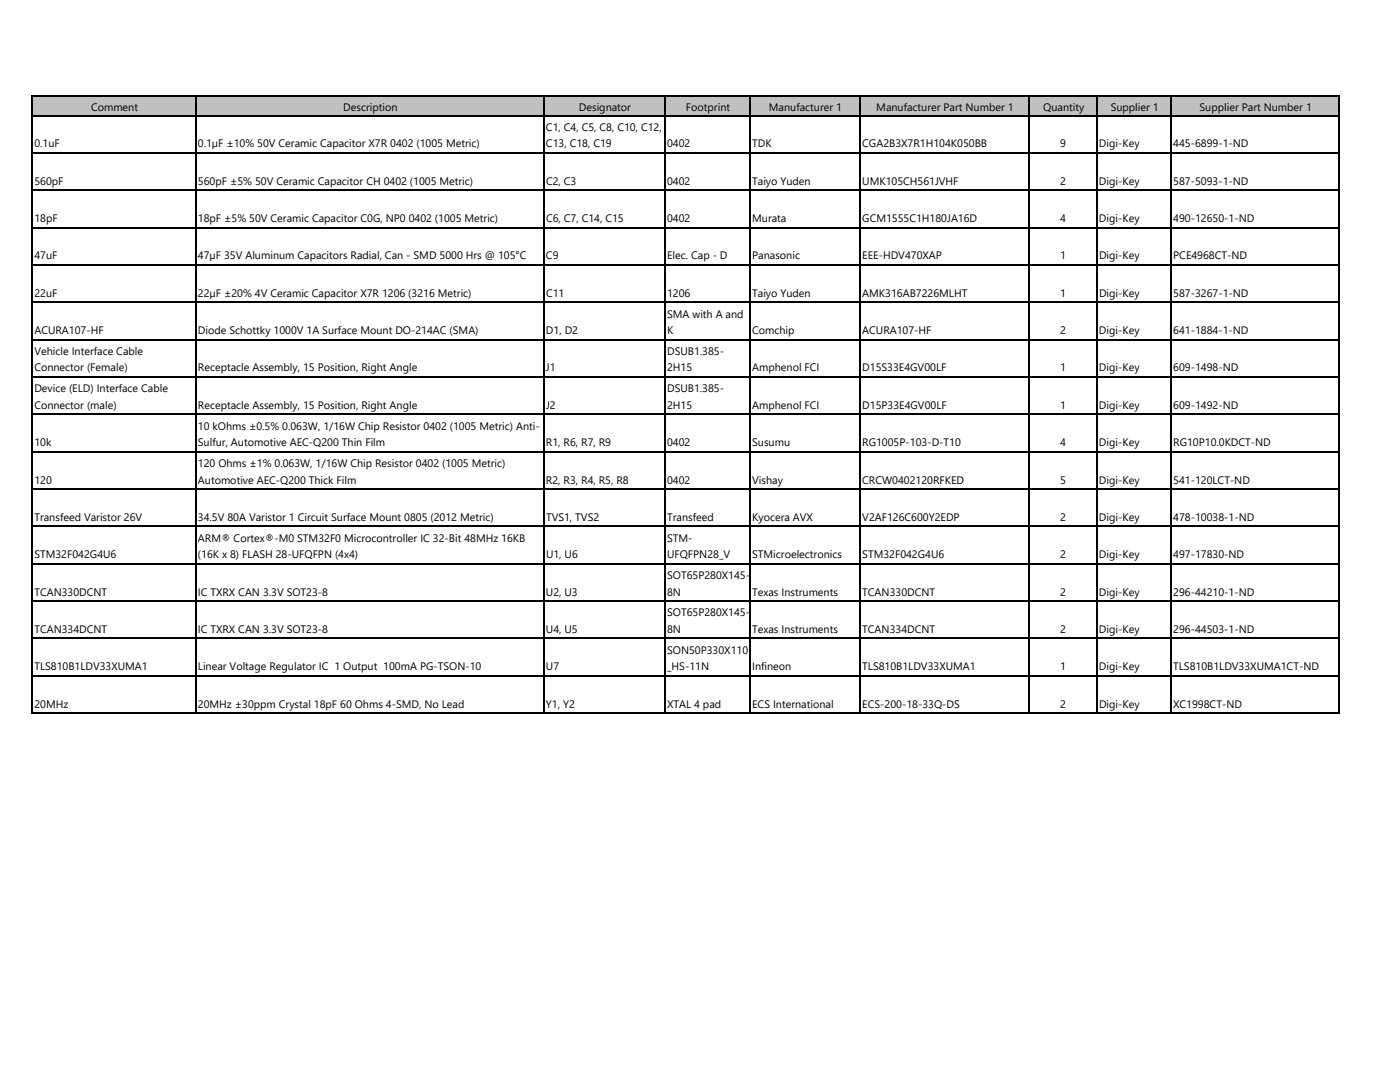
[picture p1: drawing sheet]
<svg xmlns="http://www.w3.org/2000/svg" width="279mm" height="216mm" viewBox="0 0 279 216" stroke-linecap="round" stroke-linejoin="round" font-family="sans-serif">
<defs><g id="words">
<g font-size="2.2">
<text x="18.2" y="22.1">Comment</text>
<text x="68.5" y="22.1">Description</text>
<text x="115.5" y="22.1">Designator</text>
<text x="136.9" y="22.1">Footprint</text>
<text x="153.5" y="22.1">Manufacturer 1</text>
<text x="174.9" y="22.1">Manufacturer Part Number 1</text>
<text x="208.2" y="22.1">Quantity</text>
<text x="221.7" y="22.1">Supplier 1</text>
<text x="239.4" y="22.1">Supplier Part Number 1</text>
<text x="6.9" y="29.4">0.1uF</text>
<text x="39.5" y="29.4">0.1µF ±10% 50V Ceramic Capacitor X7R 0402 (1005 Metric)</text>
<text x="109" y="26.1">C1, C4, C5, C8, C10, C12,</text>
<text x="109" y="29.4">C13, C18, C19</text>
<text x="133.1" y="29.4">0402</text>
<text x="150.1" y="29.4">TDK</text>
<text x="172.1" y="29.4">CGA2B3X7R1H104K050BB</text>
<text x="211.6" y="29.4">9</text>
<text x="219.3" y="29.4">Digi-Key</text>
<text x="234.1" y="29.4">445-6899-1-ND</text>
<text x="6.9" y="36.9">560pF</text>
<text x="39.5" y="36.9">560pF ±5% 50V Ceramic Capacitor CH 0402 (1005 Metric)</text>
<text x="109" y="36.9">C2, C3</text>
<text x="133.1" y="36.9">0402</text>
<text x="150.1" y="36.9">Taiyo Yuden</text>
<text x="172.1" y="36.9">UMK105CH561JVHF</text>
<text x="211.6" y="36.9">2</text>
<text x="219.3" y="36.9">Digi-Key</text>
<text x="234.1" y="36.9">587-5093-1-ND</text>
<text x="6.9" y="44.3">18pF</text>
<text x="39.5" y="44.3">18pF ±5% 50V Ceramic Capacitor C0G, NP0 0402 (1005 Metric)</text>
<text x="109" y="44.3">C6, C7, C14, C15</text>
<text x="133.1" y="44.3">0402</text>
<text x="150.1" y="44.3">Murata</text>
<text x="172.1" y="44.3">GCM1555C1H180JA16D</text>
<text x="211.6" y="44.3">4</text>
<text x="219.3" y="44.3">Digi-Key</text>
<text x="234.1" y="44.3">490-12650-1-ND</text>
<text x="6.9" y="51.8">47uF</text>
<text x="39.5" y="51.8">47µF 35V Aluminum Capacitors Radial, Can - SMD 5000 Hrs @ 105°C</text>
<text x="109" y="51.8">C9</text>
<text x="133.1" y="51.8">Elec. Cap - D</text>
<text x="150.1" y="51.8">Panasonic</text>
<text x="172.1" y="51.8">EEE-HDV470XAP</text>
<text x="211.6" y="51.8">1</text>
<text x="219.3" y="51.8">Digi-Key</text>
<text x="234.1" y="51.8">PCE4968CT-ND</text>
<text x="6.9" y="59.2">22uF</text>
<text x="39.5" y="59.2">22µF ±20% 4V Ceramic Capacitor X7R 1206 (3216 Metric)</text>
<text x="109" y="59.2">C11</text>
<text x="133.1" y="59.2">1206</text>
<text x="150.1" y="59.2">Taiyo Yuden</text>
<text x="172.1" y="59.2">AMK316AB7226MLHT</text>
<text x="211.6" y="59.2">1</text>
<text x="219.3" y="59.2">Digi-Key</text>
<text x="234.1" y="59.2">587-3267-1-ND</text>
<text x="133.1" y="63.4">SMA with A and</text>
<text x="6.9" y="66.7">ACURA107-HF</text>
<text x="6.9" y="70.8">Vehicle Interface Cable</text>
<text x="39.5" y="66.7">Diode Schottky 1000V 1A Surface Mount DO-214AC (SMA)</text>
<text x="109" y="66.7">D1, D2</text>
<text x="133.1" y="66.7">K</text>
<text x="133.1" y="70.8">DSUB1.385-</text>
<text x="150.1" y="66.7">Comchip</text>
<text x="172.1" y="66.7">ACURA107-HF</text>
<text x="211.6" y="66.7">2</text>
<text x="219.3" y="66.7">Digi-Key</text>
<text x="234.1" y="66.7">641-1884-1-ND</text>
<text x="6.9" y="74.1">Connector (Female)</text>
<text x="39.5" y="74.1">Receptacle Assembly, 15 Position, Right Angle</text>
<text x="109" y="74.1">J1</text>
<text x="133.1" y="74.1">2H15</text>
<text x="150.1" y="74.1">Amphenol FCI</text>
<text x="172.1" y="74.1">D15S33E4GV00LF</text>
<text x="211.6" y="74.1">1</text>
<text x="219.3" y="74.1">Digi-Key</text>
<text x="234.1" y="74.1">609-1498-ND</text>
<text x="6.9" y="78.3">Device (ELD) Interface Cable</text>
<text x="6.9" y="81.6">Connector (male)</text>
<text x="39.5" y="81.6">Receptacle Assembly, 15 Position, Right Angle</text>
<text x="109" y="81.6">J2</text>
<text x="133.1" y="78.3">DSUB1.385-</text>
<text x="133.1" y="81.6">2H15</text>
<text x="150.1" y="81.6">Amphenol FCI</text>
<text x="172.1" y="81.6">D15P33E4GV00LF</text>
<text x="211.6" y="81.6">1</text>
<text x="219.3" y="81.6">Digi-Key</text>
<text x="234.1" y="81.6">609-1492-ND</text>
<text x="6.9" y="89">10k</text>
<text x="39.5" y="89">Sulfur, Automotive AEC-Q200 Thin Film</text>
<text x="39.5" y="85.7">10 kOhms ±0.5% 0.063W, 1/16W Chip Resistor 0402 (1005 Metric) Anti-</text>
<text x="109" y="89">R1, R6, R7, R9</text>
<text x="133.1" y="89">0402</text>
<text x="150.1" y="89">Susumu</text>
<text x="172.1" y="89">RG1005P-103-D-T10</text>
<text x="211.6" y="89">4</text>
<text x="219.3" y="89">Digi-Key</text>
<text x="234.1" y="89">RG10P10.0KDCT-ND</text>
<text x="39.5" y="93.2">120 Ohms ±1% 0.063W, 1/16W Chip Resistor 0402 (1005 Metric)</text>
<text x="6.9" y="96.5">120</text>
<text x="39.5" y="96.5">Automotive AEC-Q200 Thick Film</text>
<text x="109" y="96.5">R2, R3, R4, R5, R8</text>
<text x="133.1" y="96.5">0402</text>
<text x="150.1" y="96.5">Vishay</text>
<text x="172.1" y="96.5">CRCW0402120RFKED</text>
<text x="211.6" y="96.5">5</text>
<text x="219.3" y="96.5">Digi-Key</text>
<text x="234.1" y="96.5">541-120LCT-ND</text>
<text x="6.9" y="103.9">Transfeed Varistor 26V</text>
<text x="39.5" y="103.9">34.5V 80A Varistor 1 Circuit Surface Mount 0805 (2012 Metric)</text>
<text x="109" y="103.9">TVS1, TVS2</text>
<text x="133.1" y="103.9">Transfeed</text>
<text x="150.1" y="103.9">Kyocera AVX</text>
<text x="172.1" y="103.9">V2AF126C600Y2EDP</text>
<text x="211.6" y="103.9">2</text>
<text x="219.3" y="103.9">Digi-Key</text>
<text x="234.1" y="103.9">478-10038-1-ND</text>
<text x="6.9" y="111.4">STM32F042G4U6</text>
<text x="39.5" y="108.1">ARM® Cortex®-M0 STM32F0 Microcontroller IC 32-Bit 48MHz 16KB</text>
<text x="39.5" y="111.4">(16K x 8) FLASH 28-UFQFPN (4x4)</text>
<text x="109" y="111.4">U1, U6</text>
<text x="133.1" y="108.1">STM-</text>
<text x="133.1" y="111.4">UFQFPN28_V</text>
<text x="150.1" y="111.4">STMicroelectronics</text>
<text x="172.1" y="111.4">STM32F042G4U6</text>
<text x="211.6" y="111.4">2</text>
<text x="219.3" y="111.4">Digi-Key</text>
<text x="234.1" y="111.4">497-17830-ND</text>
<text x="6.9" y="118.8">TCAN330DCNT</text>
<text x="39.5" y="118.8">IC TXRX CAN 3.3V SOT23-8</text>
<text x="109" y="118.8">U2, U3</text>
<text x="133.1" y="115.5">SOT65P280X145-</text>
<text x="133.1" y="118.8">8N</text>
<text x="150.1" y="118.8">Texas Instruments</text>
<text x="172.1" y="118.8">TCAN330DCNT</text>
<text x="211.6" y="118.8">2</text>
<text x="219.3" y="118.8">Digi-Key</text>
<text x="234.1" y="118.8">296-44210-1-ND</text>
<text x="133.1" y="123">SOT65P280X145-</text>
<text x="6.9" y="126.3">TCAN334DCNT</text>
<text x="39.5" y="126.3">IC TXRX CAN 3.3V SOT23-8</text>
<text x="109" y="126.3">U4, U5</text>
<text x="133.1" y="126.3">8N</text>
<text x="133.1" y="130.4">SON50P330X110</text>
<text x="150.1" y="126.3">Texas Instruments</text>
<text x="172.1" y="126.3">TCAN334DCNT</text>
<text x="211.6" y="126.3">2</text>
<text x="219.3" y="126.3">Digi-Key</text>
<text x="234.1" y="126.3">296-44503-1-ND</text>
<text x="6.9" y="133.7">TLS810B1LDV33XUMA1</text>
<text x="39.5" y="133.7">Linear Voltage Regulator IC 1 Output 100mA PG-TSON-10</text>
<text x="109" y="133.7">U7</text>
<text x="133.1" y="133.7">_HS-11N</text>
<text x="150.1" y="133.7">Infineon</text>
<text x="172.1" y="133.7">TLS810B1LDV33XUMA1</text>
<text x="211.6" y="133.7">1</text>
<text x="219.3" y="133.7">Digi-Key</text>
<text x="234.1" y="133.7">TLS810B1LDV33XUMA1CT-ND</text>
<text x="6.9" y="141.2">20MHz</text>
<text x="39.5" y="141.2">20MHz ±30ppm Crystal 18pF 60 Ohms 4-SMD, No Lead</text>
<text x="109" y="141.2">Y1, Y2</text>
<text x="133.1" y="141.2">XTAL 4 pad</text>
<text x="150.1" y="141.2">ECS International</text>
<text x="172.1" y="141.2">ECS-200-18-33Q-DS</text>
<text x="211.6" y="141.2">2</text>
<text x="219.3" y="141.2">Digi-Key</text>
<text x="234.1" y="141.2">XC1998CT-ND</text>
</g>
</g></defs>
<path d="M6.6 19.3h260.7v3.8h-260.7z" fill="#c0c0c0"/>
<g fill="none" stroke="#000" stroke-width=".25">
<path d="M6.4 19v123.4M6.6 19.1h260.8M39.1 19.3v123.1M108.5 19.3v123.1M132.7 19.3v123.1M149.7 19.3v123.1M171.7 19.3v123.1M205.4 19.3v123.1M218.9 19.3v123.1M233.7 19.3v123.1M267.3 19.3v123.1M6.6 23.1h260.8"/>
<path d="M6.6 30.5h260.8M6.6 38h260.8M6.6 45.4h260.8M6.6 52.9h260.8M6.6 60.3h260.8M6.6 67.8h260.8M6.6 75.2h260.8M6.6 82.7h260.8M6.6 90.1h260.8M6.6 97.6h260.8M6.6 105h260.8M6.6 112.5h260.8"/>
<path d="M6.6 119.9h260.8M6.6 127.4h260.8M6.6 134.8h260.8M6.6 142.3h260.8"/>
</g>
<use href="#words"/>
</svg>
